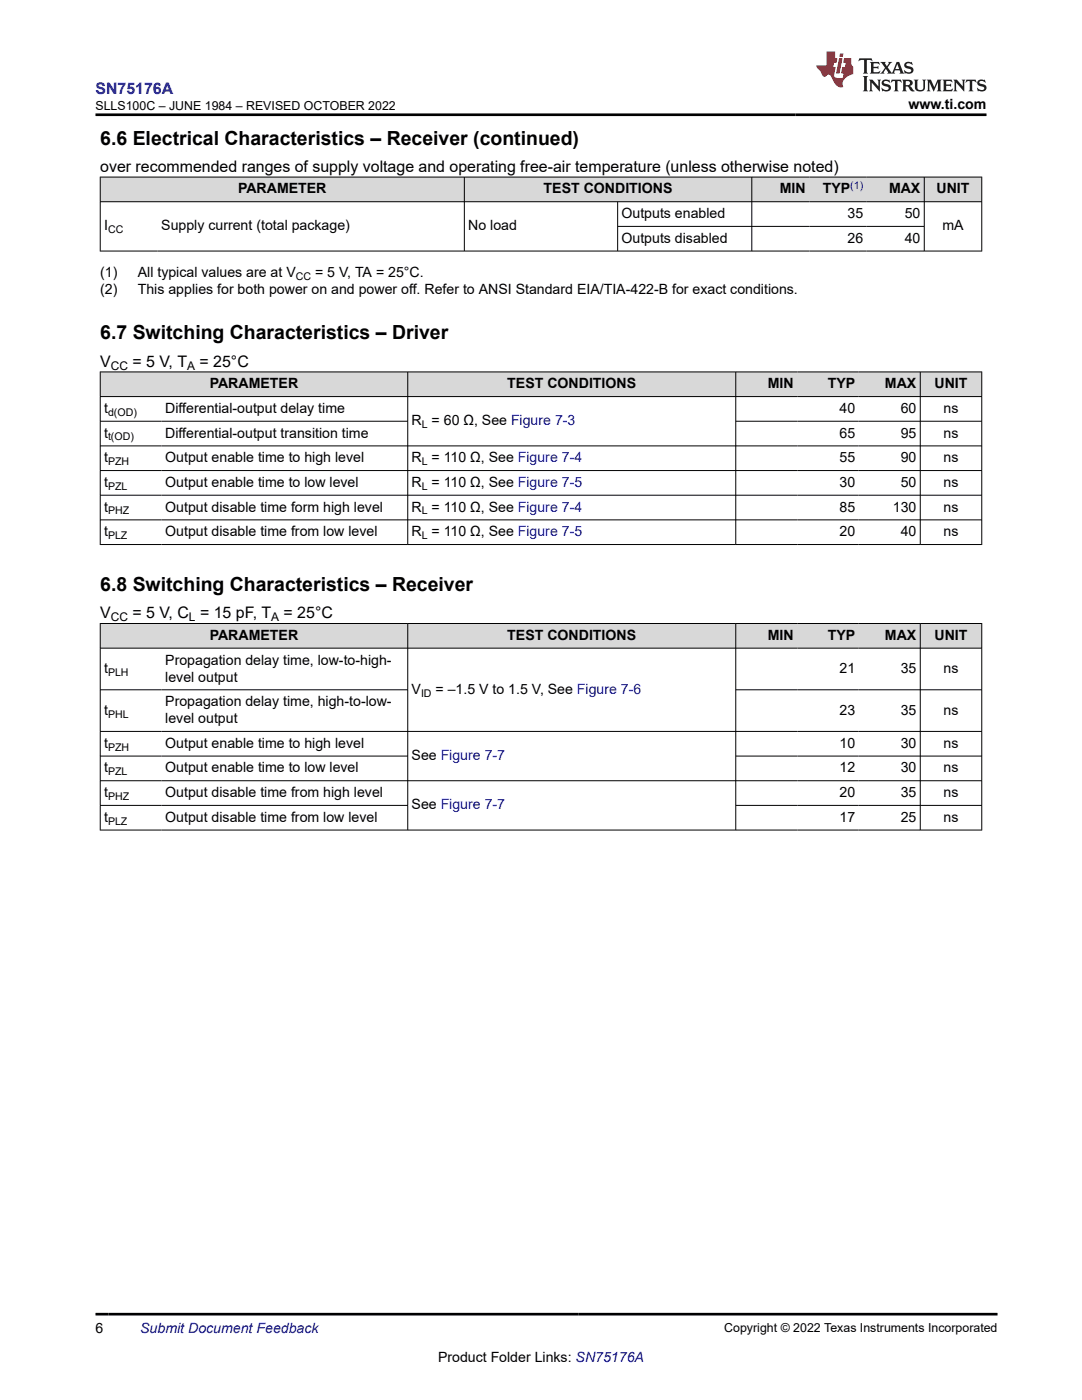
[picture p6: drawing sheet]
<svg xmlns="http://www.w3.org/2000/svg" width="216mm" height="279mm" viewBox="0 0 216 279" stroke-linecap="round" stroke-linejoin="round" font-family="sans-serif">
<defs><g id="words">
<g font-size="3.9">
<text x="20" y="28.8">6.6 Electrical Characteristics – Receiver (continued)</text>
<text x="20" y="67.7">6.7 Switching Characteristics – Driver</text>
<text x="20" y="117.9">6.8 Switching Characteristics – Receiver</text>
</g>
<text font-size="3.2" fill="#00f" x="19" y="18.7">SN75176A</text>
<g font-size="3.2">
<text x="20" y="34.3">over recommended ranges of supply voltage and operating free-air temperature (unless otherwise noted)</text>
<text x="20" y="73.2">V</text>
<text x="26.4" y="73.2">= 5 V, T</text>
<text x="39.8" y="73.2">= 25°C</text>
<text x="20" y="123.4">V</text>
<text x="26.4" y="123.4">= 5 V, C = 15 pF, T</text>
<text x="56.6" y="123.4">= 25°C</text>
</g>
<g font-size="2.8">
<text x="181.3" y="21.8">www.ti.com</text>
<text x="47.5" y="38.6">PARAMETER</text>
<text x="108.5" y="38.6">TEST CONDITIONS</text>
<text x="155.6" y="38.6">MIN</text>
<text x="164.2" y="38.6">TYP</text>
<text x="177.4" y="38.6">MAX</text>
<text x="186.9" y="38.6">UNIT</text>
<text x="20.8" y="46">I</text>
<text x="32.2" y="46">Supply current (total package)</text>
<text x="93.4" y="46">No load</text>
<text x="124" y="43.5">Outputs enabled</text>
<text x="169.1" y="43.5">35</text>
<text x="180.5" y="43.5">50</text>
<text x="188" y="46">mA</text>
<text x="124" y="48.5">Outputs disabled</text>
<text x="169.1" y="48.5">26</text>
<text x="180.5" y="48.5">40</text>
<text x="20" y="58.6">(2)</text>
<text x="20" y="55.3">(1)</text>
<text x="27.5" y="55.3">All typical values are at V</text>
<text x="27.5" y="58.6">This applies for both power on and power off. Refer to ANSI Standard EIA/TIA-422-B for exact conditions.</text>
<text x="62.9" y="55.3">= 5 V, TA = 25°C.</text>
<text x="41.8" y="77.5">PARAMETER</text>
<text x="101.2" y="77.5">TEST CONDITIONS</text>
<text x="153.2" y="77.5">MIN</text>
<text x="165.2" y="77.5">TYP</text>
<text x="176.6" y="77.5">MAX</text>
<text x="186.5" y="77.5">UNIT</text>
<text x="20.8" y="82.4">t</text>
<text x="33" y="82.4">Differential-output delay time</text>
<text x="167.5" y="82.4">40</text>
<text x="179.7" y="82.4">60</text>
<text x="188.3" y="82.4">ns</text>
<text x="20.8" y="87.3">t</text>
<text x="33" y="87.3">Differential-output transition time</text>
<text x="82.1" y="84.9">R = 60 Ω, See Figure 7-3</text>
<text x="167.5" y="87.3">65</text>
<text x="179.7" y="87.3">95</text>
<text x="188.3" y="87.3">ns</text>
<text x="20.8" y="92.3">t</text>
<text x="33" y="92.3">Output enable time to high level</text>
<text x="82.1" y="92.3">R = 110 Ω, See Figure 7-4</text>
<text x="167.5" y="92.3">55</text>
<text x="179.7" y="92.3">90</text>
<text x="188.3" y="92.3">ns</text>
<text x="20.8" y="97.2">t</text>
<text x="33" y="97.2">Output enable time to low level</text>
<text x="82.1" y="97.2">R = 110 Ω, See Figure 7-5</text>
<text x="167.5" y="97.2">30</text>
<text x="179.7" y="97.2">50</text>
<text x="188.3" y="97.2">ns</text>
<text x="20.8" y="102.1">t</text>
<text x="20.8" y="107">t</text>
<text x="33" y="102.1">Output disable time form high level</text>
<text x="33" y="107">Output disable time from low level</text>
<text x="82.1" y="102.1">R = 110 Ω, See Figure 7-4</text>
<text x="82.1" y="107">R = 110 Ω, See Figure 7-5</text>
<text x="167.5" y="102.1">85</text>
<text x="167.5" y="107">20</text>
<text x="178.2" y="102.1">130</text>
<text x="179.7" y="107">40</text>
<text x="188.3" y="102.1">ns</text>
<text x="188.3" y="107">ns</text>
<text x="41.8" y="127.7">PARAMETER</text>
<text x="101.2" y="127.7">TEST CONDITIONS</text>
<text x="153.2" y="127.7">MIN</text>
<text x="165.2" y="127.7">TYP</text>
<text x="176.6" y="127.7">MAX</text>
<text x="186.5" y="127.7">UNIT</text>
<text x="20.8" y="134.3">t</text>
<text x="33" y="132.6">Propagation delay time, low-to-high-</text>
<text x="33" y="136">level output</text>
<text x="167.5" y="134.3">21</text>
<text x="179.7" y="134.3">35</text>
<text x="188.3" y="134.3">ns</text>
<text x="20.8" y="142.6">t</text>
<text x="33" y="140.9">Propagation delay time, high-to-low-</text>
<text x="82.1" y="138.5">V</text>
<text x="86.9" y="138.5">= –1.5 V to 1.5 V, See Figure 7-6</text>
<text x="167.5" y="142.6">23</text>
<text x="179.7" y="142.6">35</text>
<text x="188.3" y="142.6">ns</text>
<text x="20.8" y="149.2">t</text>
<text x="33" y="144.3">level output</text>
<text x="33" y="149.2">Output enable time to high level</text>
<text x="167.5" y="149.2">10</text>
<text x="179.7" y="149.2">30</text>
<text x="188.3" y="149.2">ns</text>
<text x="20.8" y="154.2">t</text>
<text x="33" y="154.2">Output enable time to low level</text>
<text x="82.1" y="151.7">See Figure 7-7</text>
<text x="167.5" y="154.2">12</text>
<text x="179.7" y="154.2">30</text>
<text x="188.3" y="154.2">ns</text>
<text x="20.8" y="159.1">t</text>
<text x="33" y="159.1">Output disable time from high level</text>
<text x="82.1" y="161.5">See Figure 7-7</text>
<text x="167.5" y="159.1">20</text>
<text x="179.7" y="159.1">35</text>
<text x="188.3" y="159.1">ns</text>
<text x="20.8" y="164">t</text>
<text x="33" y="164">Output disable time from low level</text>
<text x="167.5" y="164">17</text>
<text x="179.7" y="164">25</text>
<text x="188.3" y="164">ns</text>
<text x="19" y="266.1">6</text>
<text x="87.4" y="271.7">Product Folder Links: SN75176A</text>
</g>
<text font-size="2.8" fill="#00f" x="28" y="266.1">Submit Document Feedback</text>
<g font-size="2.5">
<text x="19.1" y="21.9">SLLS100C – JUNE 1984 – REVISED OCTOBER 2022</text>
<text x="144.5" y="265.8">Copyright © 2022 Texas Instruments Incorporated</text>
</g>
<g font-size="2.4">
<text x="22.1" y="73.8">CC</text>
<text x="37.4" y="73.8">A</text>
<text x="22.1" y="124">CC</text>
<text x="37.7" y="124">L</text>
<text x="54.1" y="124">A</text>
</g>
<text font-size="2.1" fill="#00f" x="169.7" y="37.7">(1)</text>
<g font-size="2.1">
<text x="21.6" y="46.6">CC</text>
<text x="59" y="55.8">CC</text>
<text x="21.6" y="83">d(OD)</text>
<text x="21.6" y="87.9">t(OD)</text>
<text x="84.2" y="85.4">L</text>
<text x="21.6" y="92.8">PZH</text>
<text x="84.2" y="92.8">L</text>
<text x="21.6" y="97.7">PZL</text>
<text x="84.2" y="97.7">L</text>
<text x="21.6" y="102.7">PHZ</text>
<text x="21.6" y="107.6">PLZ</text>
<text x="84.2" y="102.7">L</text>
<text x="84.2" y="107.6">L</text>
<text x="21.6" y="134.9">PLH</text>
<text x="21.6" y="143.2">PHL</text>
<text x="84" y="139">ID</text>
<text x="21.6" y="149.8">PZH</text>
<text x="21.6" y="154.7">PZL</text>
<text x="21.6" y="159.7">PHZ</text>
<text x="21.6" y="164.6">PLZ</text>
</g>
</g></defs>
<g fill="#d8d8d8">
<path d="M20 35.3h175.9v5h-175.9z" fill-rule="evenodd"/>
<path d="M20.1 35.4h72.5v4.8h-72.5z" fill-rule="evenodd"/>
<path d="M92.7 35.4h57.3v4.8h-57.3z" fill-rule="evenodd"/>
<path d="M150.1 35.4h11.4v4.8h-11.4z" fill-rule="evenodd"/>
<path d="M161.5 35.4h11.5v4.8h-11.5z" fill-rule="evenodd"/>
<path d="M173 35.4h11.4v4.8h-11.4z" fill-rule="evenodd"/>
<path d="M184.5 35.4h11.3v4.8h-11.3z" fill-rule="evenodd"/>
</g>
<path d="M19.9 35.3h176.1M20 35.3v14.9M92.7 35.3v14.9M150 35.3v14.9M184.4 35.3v14.9M195.9 35.3v14.9M19.9 40.3h176.1M19.9 50.1h176.1M123.2 40.3v9.9M123.2 45.2h61.3" fill="none" stroke="#000" stroke-width=".2"/>
<g fill="#d8d8d8">
<path d="M20 74.2h175.9v4.9h-175.9z" fill-rule="evenodd"/>
<path d="M20.1 74.3h61.2v4.8h-61.2z" fill-rule="evenodd"/>
<path d="M81.4 74.3h65.3v4.8h-65.3z" fill-rule="evenodd"/>
<path d="M146.9 74.3h12.2v4.8h-12.2z" fill-rule="evenodd"/>
<path d="M159.1 74.3h12.3v4.8h-12.3z" fill-rule="evenodd"/>
<path d="M171.4 74.3h12.2v4.8h-12.2z" fill-rule="evenodd"/>
<path d="M183.7 74.3h12.1v4.8h-12.1z" fill-rule="evenodd"/>
</g>
<g fill="none" stroke="#000" stroke-width=".2">
<path d="M19.9 74.2h176.1M19.9 79.1h176.1M20 74.2v34.5M81.4 74.2v34.5M146.8 74.2v34.5M183.6 74.2v34.5M195.9 74.2v34.5M19.9 84.1h61.5M19.9 89h176.1M19.9 93.9h176.1M19.9 98.8h176.1M146.8 84.1h49.2"/>
<path d="M19.9 103.8h176.1M19.9 108.7h176.1"/>
</g>
<g fill="#d8d8d8">
<path d="M20 124.4h175.9v5h-175.9z" fill-rule="evenodd"/>
<path d="M20.1 124.5h61.2v4.8h-61.2z" fill-rule="evenodd"/>
<path d="M81.4 124.5h65.3v4.8h-65.3z" fill-rule="evenodd"/>
<path d="M146.9 124.5h12.2v4.8h-12.2z" fill-rule="evenodd"/>
<path d="M159.1 124.5h12.3v4.8h-12.3z" fill-rule="evenodd"/>
<path d="M171.4 124.5h12.2v4.8h-12.2z" fill-rule="evenodd"/>
<path d="M183.7 124.5h12.1v4.8h-12.1z" fill-rule="evenodd"/>
</g>
<g fill="none" stroke="#000" stroke-width=".2">
<path d="M19.9 124.4h176.1M19.9 129.4h176.1M19.9 137.7h61.5M20 124.4v41.3M81.4 124.4v41.3M146.8 124.4v41.3M146.8 137.7h49.2M183.6 124.4v41.3M195.9 124.4v41.3M19.9 146h176.1M19.9 150.9h61.5M19.9 155.8h176.1"/>
<path d="M146.8 150.9h49.2M19.9 160.7h61.5M19.9 165.7h176.1M146.8 160.7h49.2"/>
</g>
<path d="M171.5 11.6l-.2 .6 .5-.2h.6v.1v2.2l-.2 .4h1l-.2-.4v-2.2v-.1h.5l.5 .2-.1-.6zM173.6 12.4l.2 .3v1.6l-.2 .4h1.9l.1-.6a1.08 1.08 0 0 1-1.3 .2v-.7h.6l.4 .2v-.7l-.4 .2h-.6v-.5l.2-.2a1 1 0 0 1 1 .3l-.1-.5zM175.7 12.4l.9 1.1-1 1.2h.9l-.2-.2 .5-.8 .4 .8-.2 .2h1.6l-.2-.2 .2-.5h.9l.1 .5-.1 .2h.9l-.2-.4-.8-1.9h-.5l-.9 2.1-.9-1.1 .9-1h-.8l.2 .2-.4 .6-.4-.6 .2-.2zM179 12.8l.4 1h-.7zM180.7 12.5a.65 .65 0 0 0-.2 .7 .65 .65 0 0 0 .6 .5l.6 .1 .1 .3a.79 .79 0 0 1-.7 .4 .79 .79 0 0 1-.7-.5l.1 .7 .2-.1a.93 .93 0 0 0 1.1 0 .93 .93 0 0 0 .4-.9 1.46 1.46 0 0 0-1.2-.6l-.1-.3a1.09 1.09 0 0 1 1.2 .2l-.2-.6-.1 .1-.5-.2zM172.2 15.2l.2 .4v2.2l-.2 .4h1l-.2-.4v-2.2l.2-.4zM173.4 15.9l.2 .4v1.5l-.2 .4h.8l-.3-.4 .1-1.3 1.6 1.8v-2l.2-.4h-.7l.1 .2 .1 1.1-1.2-1.3zM176.2 16a.65 .65 0 0 0-.2 .8 .65 .65 0 0 0 .6 .4l.6 .2 .1 .2a.79 .79 0 0 1-.7 .4 .79 .79 0 0 1-.7-.5l.1 .7 .2-.1a.93 .93 0 0 0 1.1 .1 .93 .93 0 0 0 .4-1 1.46 1.46 0 0 0-1.2-.5l-.1-.4a1.09 1.09 0 0 1 1.2 .2l-.1-.6-.2 .1-.5-.1zM177.9 15.9l-.1 .6a.63 .63 0 0 1 .8-.3v1.6l-.3 .4h1l-.2-.4v-1.6a.66 .66 0 0 1 .8 .3l-.1-.6zM180 15.9l.2 .4v1.5l-.2 .4h1l-.2-.2-.1-.7h.5l.1 .2a.79 .79 0 0 0 1.2 .6l-1-.9a.61 .61 0 0 0 .6-.6 .61 .61 0 0 0-.5-.7zM180.8 16.2h.1a.47 .47 0 0 1 .5 .1 .47 .47 0 0 1 .1 .5l-.1 .1-.7 .1zM182.3 15.9l.2 .2a2.27 2.27 0 0 0 .4 2 1.04 1.04 0 0 0 1.7-.7v-1.3l.2-.2h-.8l.2 .4v1.1a.6 .6 0 0 1-.6 .6 .6 .6 0 0 1-.6-.6v-1.1l.3-.4zM184.9 15.9l.2 .4v1.5l-.2 .4h.8l-.3-.4v-1.4l.9 1.9 .9-1.9v1.4l-.3 .4h1l-.2-.4v-1.5l.2-.4h-.8l-.7 1.5-.6-1.5zM188.1 15.9l.2 .4v1.5l-.2 .4h1.9l.1-.6a1.09 1.09 0 0 1-1.3 .2v-.7h.6l.4 .2v-.6l-.4 .2h-.6v-.6l.2-.1a1.01 1.01 0 0 1 1 .3l-.1-.6zM190.2 15.9l.3 .4v1.5l-.3 .4h.8l-.2-.4v-1.3l1.6 1.8v-2l.2-.4h-.7l.2 .2v1.1l-1.2-1.3zM192.8 15.9l-.1 .6a.63 .63 0 0 1 .8-.3v1.6l-.3 .4h1l-.2-.4v-1.6a.66 .66 0 0 1 .8 .3l-.1-.6zM195.2 16a.65 .65 0 0 0-.2 .8 .65 .65 0 0 0 .6 .4l.6 .2 .2 .2a.79 .79 0 0 1-.7 .4 .79 .79 0 0 1-.7-.5l.1 .7 .2-.1a.93 .93 0 0 0 1 .1 .93 .93 0 0 0 .5-1 1.46 1.46 0 0 0-1.3-.5v-.4a1.09 1.09 0 0 1 1.2 .2l-.2-.6-.2 .1-.5-.1z" fill="#231f20"/>
<path d="M164.9 10.3v2.7h-2l.1 .4 .8 1a.95 .95 0 0 0 1 .9 .59 .59 0 0 1 .5-.4 .59 .59 0 0 1 .5 .3l.4 .8a1.59 1.59 0 0 0 2.1 1.4 1.61 1.61 0 0 1 1-2.3l1-.3-.1-1.5a1.59 1.59 0 0 1-.3-1.7h-1.5l-.2 .9h.6l-.2 .9h-.5l-.2 .9v.3l.4 .1-.1 .9h-.7a.73 .73 0 0 1-1-.7l.3-1.5h-.5l.1-.9h.5l.2-.9h-.5v-1.3zM167.4 11.6l-.6 3.1h.7l.6-3.1zM167.6 10.7l-.1 .6h.7l.1-.6z" fill="#ed1c24"/>
<path d="M19 22.9h177.8M19 262.3h180" fill="none" stroke="#000" stroke-width=".53"/>
<use href="#words"/>
</svg>
